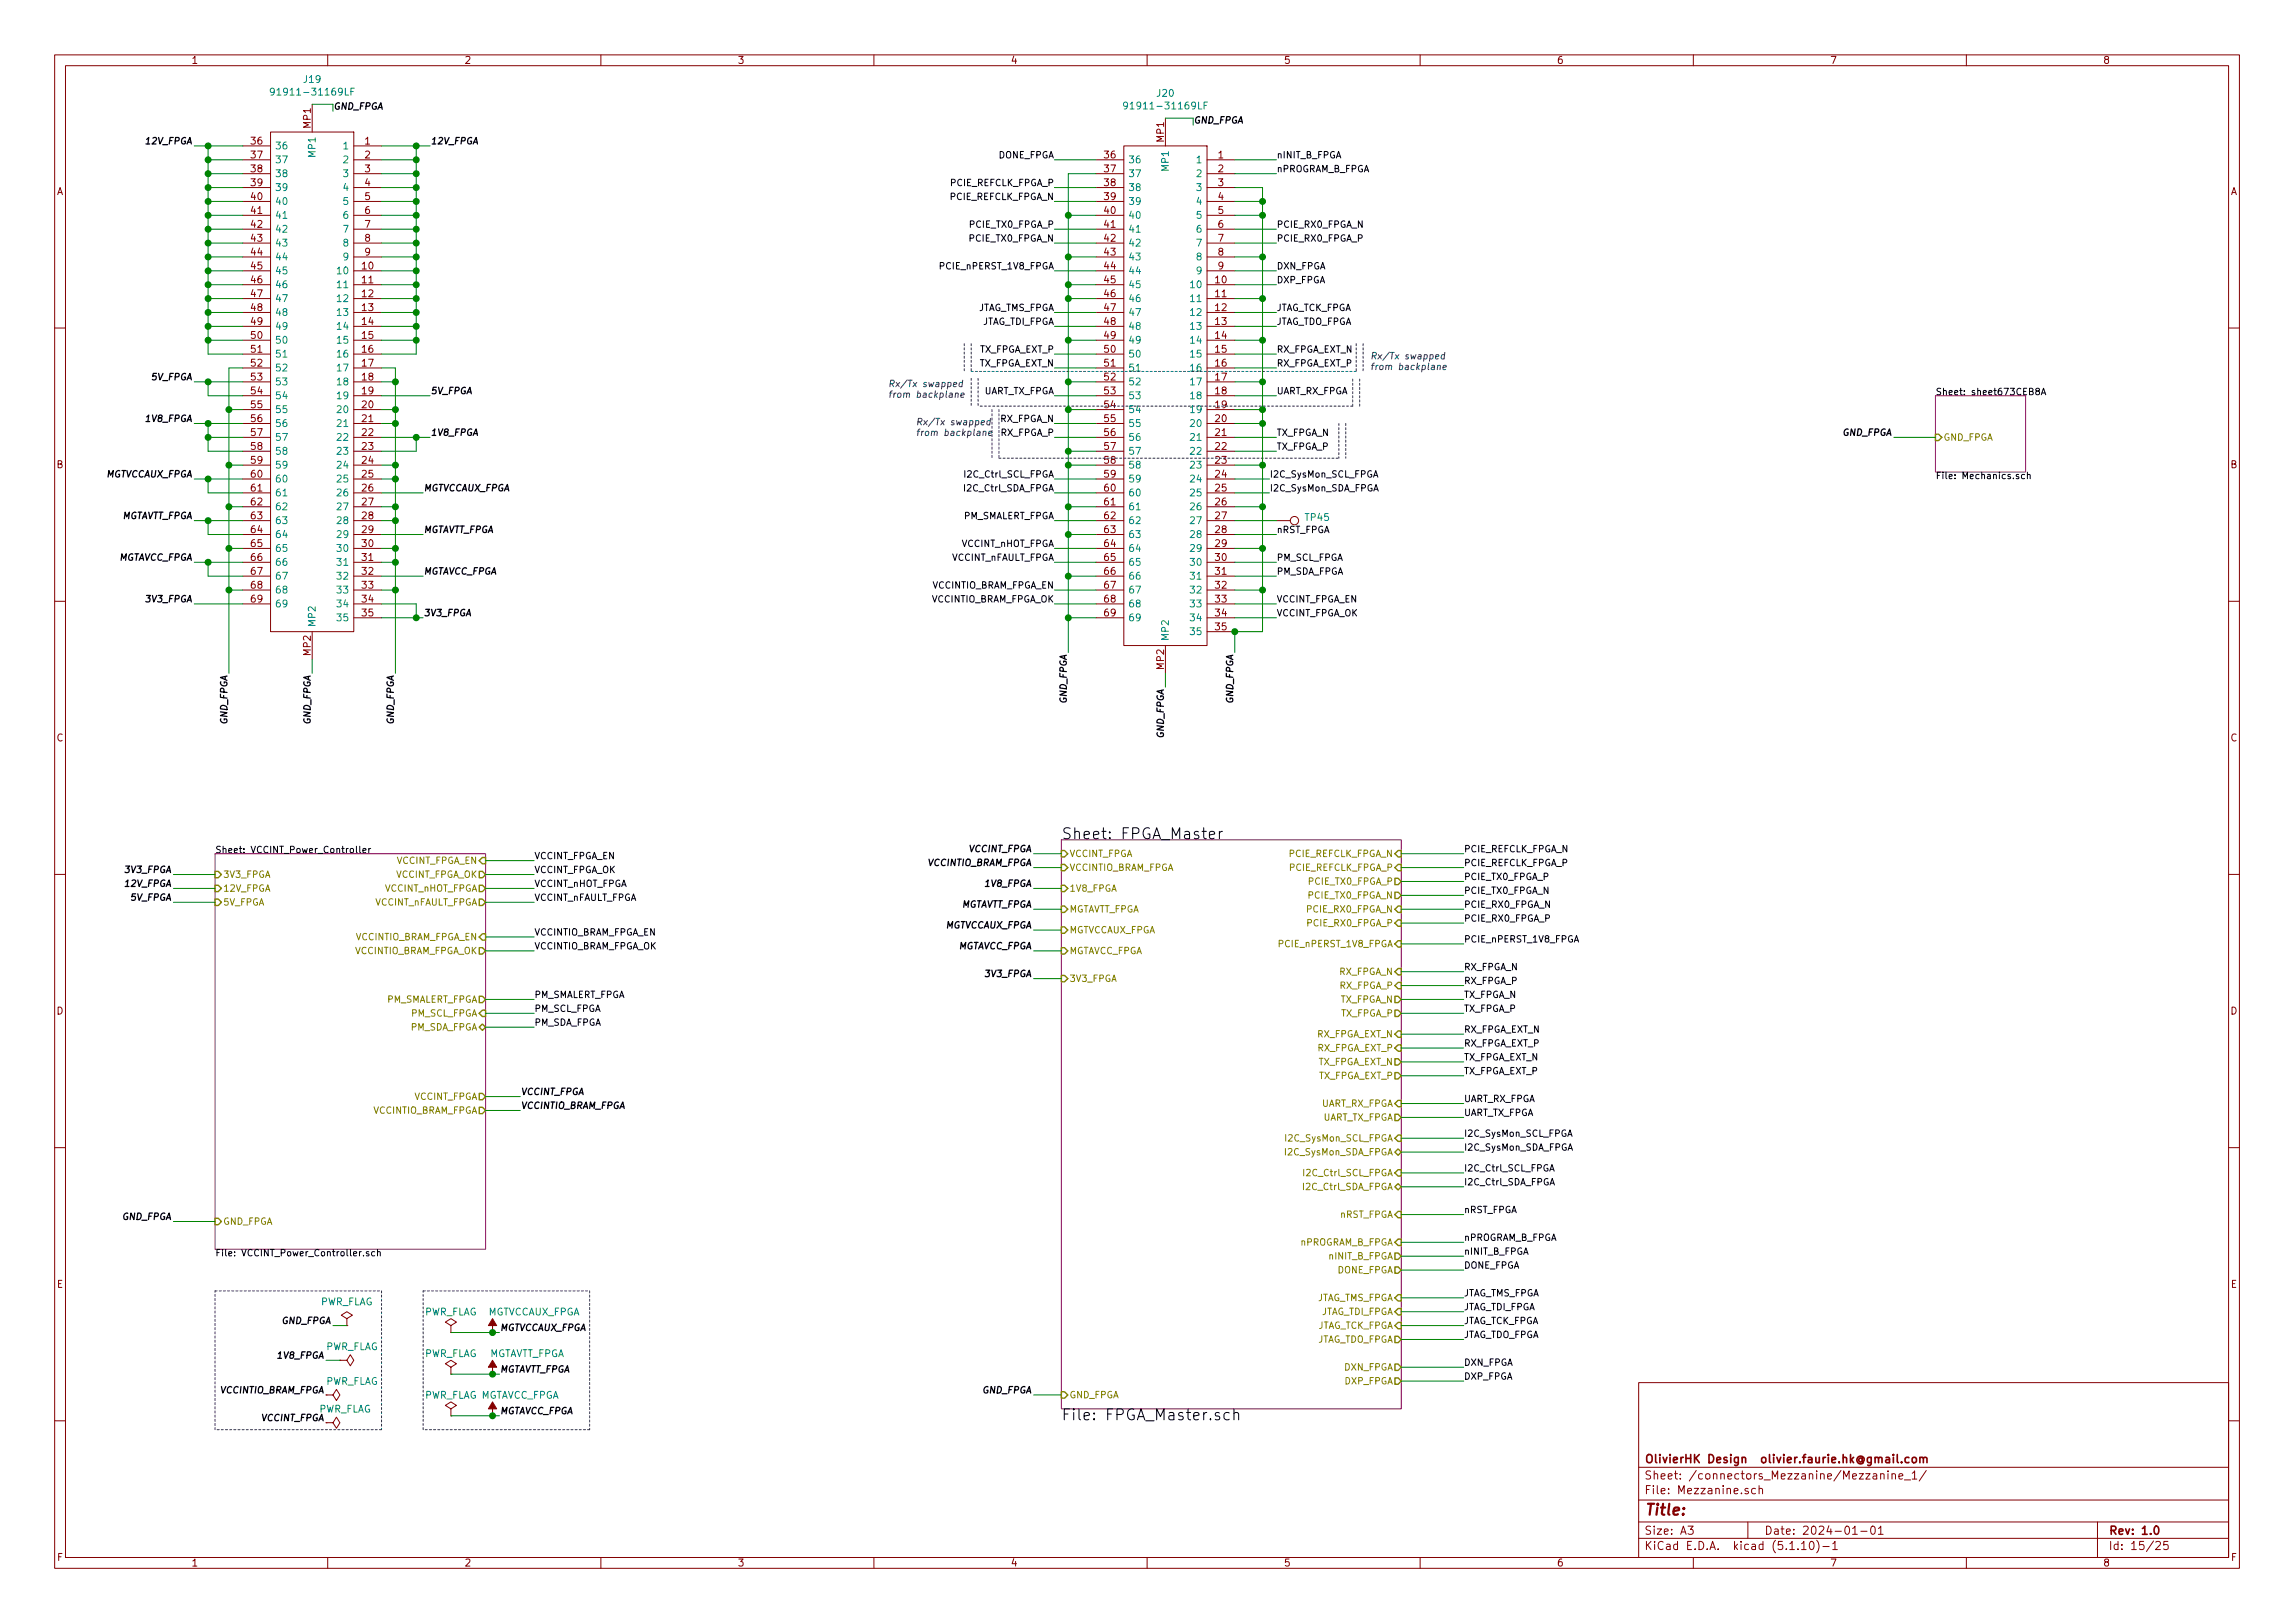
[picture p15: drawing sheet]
<svg xmlns="http://www.w3.org/2000/svg" width="420mm" height="297mm" viewBox="0 0 420 297" stroke-linecap="round" stroke-linejoin="round" font-family="sans-serif">
<defs><g id="words">
<g font-size="2.8">
<text x="194.3" y="153.6">Sheet: FPGA_Master</text>
<text x="194.3" y="260">File: FPGA_Master.sch</text>
</g>
<text font-size="2.8" fill="#840000" x="301" y="277.3">Title:</text>
<g font-size="2.1" fill="#840000">
<text x="301" y="267.8">OlivierHK Design olivier.faurie.hk@gmail.com</text>
<text x="301" y="273.5">File: Mezzanine.sch</text>
<text x="301" y="270.8">Sheet: /connectors_Mezzanine/Mezzanine_1/</text>
<text x="301" y="280.9">Size: A3</text>
<text x="323" y="280.9">Date: 2024-01-01</text>
<text x="386" y="280.9">Rev: 1.0</text>
<text x="301" y="283.7">KiCad E.D.A. kicad (5.1.10)-1</text>
<text x="386" y="283.7">Id: 15/25</text>
</g>
<g font-size="1.8" fill="#840000">
<text x="35" y="11.7">1</text>
<text x="85" y="11.7">2</text>
<text x="135" y="11.7">3</text>
<text x="185" y="11.7">4</text>
<text x="235" y="11.7">5</text>
<text x="285" y="11.7">6</text>
<text x="335" y="11.7">7</text>
<text x="385" y="11.7">8</text>
<text x="56.9" y="23.4" transform="rotate(-90 56.9 23.4)">MP1</text>
<text x="46" y="26.5">36</text>
<text x="46" y="29">37</text>
<text x="66.8" y="26.5">1</text>
<text x="66.8" y="29">2</text>
<text x="202.2" y="29">36</text>
<text x="213.1" y="26" transform="rotate(-90 213.1 26)">MP1</text>
<text x="223" y="29">1</text>
<text x="10.4" y="35.7">A</text>
<text x="46" y="31.5">38</text>
<text x="46" y="34.1">39</text>
<text x="66.8" y="31.5">3</text>
<text x="66.8" y="34.1">4</text>
<text x="202.2" y="31.5">37</text>
<text x="202.2" y="34.1">38</text>
<text x="223" y="31.5">2</text>
<text x="223" y="34.1">3</text>
<text x="408.4" y="35.7">A</text>
<text x="46" y="36.6">40</text>
<text x="46" y="39.2">41</text>
<text x="46" y="41.7">42</text>
<text x="66.8" y="36.6">5</text>
<text x="66.8" y="39.2">6</text>
<text x="66.8" y="41.7">7</text>
<text x="202.2" y="36.6">39</text>
<text x="202.2" y="39.2">40</text>
<text x="202.2" y="41.7">41</text>
<text x="223" y="36.6">4</text>
<text x="223" y="39.2">5</text>
<text x="223" y="41.7">6</text>
<text x="46" y="44.2">43</text>
<text x="46" y="46.8">44</text>
<text x="66.8" y="44.2">8</text>
<text x="66.8" y="46.8">9</text>
<text x="202.2" y="44.2">42</text>
<text x="202.2" y="46.8">43</text>
<text x="223" y="44.2">7</text>
<text x="223" y="46.8">8</text>
<text x="46" y="49.3">45</text>
<text x="46" y="51.9">46</text>
<text x="66.3" y="49.3">10</text>
<text x="66.3" y="51.9">11</text>
<text x="202.2" y="49.3">44</text>
<text x="202.2" y="51.9">45</text>
<text x="222.6" y="51.9">10</text>
<text x="223" y="49.3">9</text>
<text x="46" y="54.4">47</text>
<text x="46" y="56.9">48</text>
<text x="46" y="59.5">49</text>
<text x="66.3" y="54.4">12</text>
<text x="66.3" y="56.9">13</text>
<text x="66.3" y="59.5">14</text>
<text x="202.2" y="54.4">46</text>
<text x="202.2" y="56.9">47</text>
<text x="202.2" y="59.5">48</text>
<text x="222.6" y="54.4">11</text>
<text x="222.6" y="56.9">12</text>
<text x="222.6" y="59.5">13</text>
<text x="46" y="62">50</text>
<text x="46" y="64.6">51</text>
<text x="66.3" y="62">15</text>
<text x="66.3" y="64.6">16</text>
<text x="202.2" y="62">49</text>
<text x="202.2" y="64.6">50</text>
<text x="222.6" y="62">14</text>
<text x="222.6" y="64.6">15</text>
<text x="46" y="67.1">52</text>
<text x="46" y="69.6">53</text>
<text x="66.3" y="67.1">17</text>
<text x="66.3" y="69.6">18</text>
<text x="202.2" y="67.1">51</text>
<text x="202.2" y="69.6">52</text>
<text x="222.6" y="67.1">16</text>
<text x="222.6" y="69.6">17</text>
<text x="46" y="72.2">54</text>
<text x="46" y="74.7">55</text>
<text x="46" y="77.3">56</text>
<text x="66.3" y="72.2">19</text>
<text x="66.3" y="74.7">20</text>
<text x="66.3" y="77.3">21</text>
<text x="202.2" y="72.2">53</text>
<text x="202.2" y="74.7">54</text>
<text x="202.2" y="77.3">55</text>
<text x="222.6" y="72.2">18</text>
<text x="222.6" y="74.7">19</text>
<text x="222.6" y="77.3">20</text>
<text x="46" y="79.8">57</text>
<text x="46" y="82.3">58</text>
<text x="66.3" y="79.8">22</text>
<text x="66.3" y="82.3">23</text>
<text x="202.2" y="79.8">56</text>
<text x="202.2" y="82.3">57</text>
<text x="222.6" y="79.8">21</text>
<text x="222.6" y="82.3">22</text>
<text x="10.4" y="85.7">B</text>
<text x="46" y="84.9">59</text>
<text x="46" y="87.4">60</text>
<text x="46" y="90">61</text>
<text x="66.3" y="84.9">24</text>
<text x="66.3" y="87.4">25</text>
<text x="66.3" y="90">26</text>
<text x="202.2" y="84.9">58</text>
<text x="202.2" y="87.4">59</text>
<text x="202.2" y="90">60</text>
<text x="222.6" y="84.9">23</text>
<text x="222.6" y="87.4">24</text>
<text x="222.6" y="90">25</text>
<text x="408.4" y="85.7">B</text>
<text x="46" y="92.5">62</text>
<text x="46" y="95">63</text>
<text x="66.3" y="92.5">27</text>
<text x="66.3" y="95">28</text>
<text x="202.2" y="92.5">61</text>
<text x="202.2" y="95">62</text>
<text x="222.6" y="92.5">26</text>
<text x="222.6" y="95">27</text>
<text x="46" y="97.6">64</text>
<text x="46" y="100.1">65</text>
<text x="66.3" y="97.6">29</text>
<text x="66.3" y="100.1">30</text>
<text x="202.2" y="97.6">63</text>
<text x="202.2" y="100.1">64</text>
<text x="222.6" y="97.6">28</text>
<text x="222.6" y="100.1">29</text>
<text x="46" y="102.7">66</text>
<text x="46" y="105.2">67</text>
<text x="46" y="107.7">68</text>
<text x="66.3" y="102.7">31</text>
<text x="66.3" y="105.2">32</text>
<text x="66.3" y="107.7">33</text>
<text x="202.2" y="102.7">65</text>
<text x="202.2" y="105.2">66</text>
<text x="202.2" y="107.7">67</text>
<text x="222.6" y="102.7">30</text>
<text x="222.6" y="105.2">31</text>
<text x="222.6" y="107.7">32</text>
<text x="46" y="110.3">69</text>
<text x="66.3" y="110.3">34</text>
<text x="66.3" y="112.8">35</text>
<text x="202.2" y="110.3">68</text>
<text x="202.2" y="112.8">69</text>
<text x="222.6" y="110.3">33</text>
<text x="222.6" y="112.8">34</text>
<text x="56.9" y="120" transform="rotate(-90 56.9 120)">MP2</text>
<text x="222.6" y="115.4">35</text>
<text x="213.1" y="122.5" transform="rotate(-90 213.1 122.5)">MP2</text>
<text x="10.4" y="135.7">C</text>
<text x="408.4" y="135.7">C</text>
<text x="10.4" y="185.7">D</text>
<text x="408.4" y="185.7">D</text>
<text x="10.4" y="235.7">E</text>
<text x="408.4" y="235.7">E</text>
<text x="10.5" y="285.7">F</text>
<text x="35" y="286.7">1</text>
<text x="85" y="286.7">2</text>
<text x="135" y="286.7">3</text>
<text x="185" y="286.7">4</text>
<text x="235" y="286.7">5</text>
<text x="285" y="286.7">6</text>
<text x="335" y="286.7">7</text>
<text x="385" y="286.7">8</text>
<text x="408.5" y="285.7">F</text>
</g>
<g font-size="1.8" fill="#008484">
<text x="50.9" y="17.5">91911-31169LF</text>
<text x="55.7" y="15.2">J19</text>
<text x="211.9" y="17.7">J20</text>
<text x="207.1" y="20">91911-31169LF</text>
<text x="50.3" y="27.3">36</text>
<text x="50.3" y="29.9">37</text>
<text x="57.8" y="28.6" transform="rotate(-90 57.8 28.6)">MP1</text>
<text x="63" y="27.3">1</text>
<text x="63" y="29.9">2</text>
<text x="206.5" y="29.9">36</text>
<text x="219.2" y="29.9">1</text>
<text x="50.3" y="32.4">38</text>
<text x="50.3" y="35">39</text>
<text x="63" y="32.4">3</text>
<text x="63" y="35">4</text>
<text x="206.5" y="32.4">37</text>
<text x="206.5" y="35">38</text>
<text x="214" y="31.1" transform="rotate(-90 214 31.1)">MP1</text>
<text x="219.2" y="32.4">2</text>
<text x="219.2" y="35">3</text>
<text x="50.3" y="37.5">40</text>
<text x="50.3" y="40">41</text>
<text x="63" y="37.5">5</text>
<text x="63" y="40">6</text>
<text x="206.5" y="37.5">39</text>
<text x="206.5" y="40">40</text>
<text x="219.2" y="37.5">4</text>
<text x="219.2" y="40">5</text>
<text x="50.3" y="42.6">42</text>
<text x="50.3" y="45.1">43</text>
<text x="50.3" y="47.7">44</text>
<text x="63" y="42.6">7</text>
<text x="63" y="45.1">8</text>
<text x="63" y="47.7">9</text>
<text x="206.5" y="42.6">41</text>
<text x="206.5" y="45.1">42</text>
<text x="206.5" y="47.7">43</text>
<text x="219.2" y="42.6">6</text>
<text x="219.2" y="45.1">7</text>
<text x="219.2" y="47.7">8</text>
<text x="50.3" y="50.2">45</text>
<text x="50.3" y="52.7">46</text>
<text x="62.1" y="50.2">10</text>
<text x="62.1" y="52.7">11</text>
<text x="206.5" y="50.2">44</text>
<text x="206.5" y="52.7">45</text>
<text x="218.3" y="52.7">10</text>
<text x="219.2" y="50.2">9</text>
<text x="50.3" y="55.3">47</text>
<text x="50.3" y="57.8">48</text>
<text x="62.1" y="55.3">12</text>
<text x="62.1" y="57.8">13</text>
<text x="206.5" y="55.3">46</text>
<text x="206.5" y="57.8">47</text>
<text x="218.3" y="55.3">11</text>
<text x="218.3" y="57.8">12</text>
<text x="50.3" y="60.4">49</text>
<text x="50.3" y="62.9">50</text>
<text x="50.3" y="65.4">51</text>
<text x="62.1" y="60.4">14</text>
<text x="62.1" y="62.9">15</text>
<text x="62.1" y="65.4">16</text>
<text x="206.5" y="60.4">48</text>
<text x="206.5" y="62.9">49</text>
<text x="206.5" y="65.4">50</text>
<text x="218.3" y="60.4">13</text>
<text x="218.3" y="62.9">14</text>
<text x="218.3" y="65.4">15</text>
<text x="50.3" y="68">52</text>
<text x="50.3" y="70.5">53</text>
<text x="62.1" y="68">17</text>
<text x="62.1" y="70.5">18</text>
<text x="206.5" y="68">51</text>
<text x="206.5" y="70.5">52</text>
<text x="218.3" y="68">16</text>
<text x="218.3" y="70.5">17</text>
<text x="50.3" y="73.1">54</text>
<text x="50.3" y="75.6">55</text>
<text x="62.1" y="73.1">19</text>
<text x="62.1" y="75.6">20</text>
<text x="206.5" y="73.1">53</text>
<text x="206.5" y="75.6">54</text>
<text x="218.3" y="73.1">18</text>
<text x="218.3" y="75.6">19</text>
<text x="50.3" y="78.1">56</text>
<text x="50.3" y="80.7">57</text>
<text x="50.3" y="83.2">58</text>
<text x="62.1" y="78.1">21</text>
<text x="62.1" y="80.7">22</text>
<text x="62.1" y="83.2">23</text>
<text x="206.5" y="78.1">55</text>
<text x="206.5" y="80.7">56</text>
<text x="206.5" y="83.2">57</text>
<text x="218.3" y="78.1">20</text>
<text x="218.3" y="80.7">21</text>
<text x="218.3" y="83.2">22</text>
<text x="50.3" y="85.8">59</text>
<text x="50.3" y="88.3">60</text>
<text x="62.1" y="85.8">24</text>
<text x="62.1" y="88.3">25</text>
<text x="206.5" y="85.8">58</text>
<text x="206.5" y="88.3">59</text>
<text x="218.3" y="85.8">23</text>
<text x="218.3" y="88.3">24</text>
<text x="50.3" y="90.8">61</text>
<text x="50.3" y="93.4">62</text>
<text x="50.3" y="95.9">63</text>
<text x="62.1" y="90.8">26</text>
<text x="62.1" y="93.4">27</text>
<text x="62.1" y="95.9">28</text>
<text x="206.5" y="90.8">60</text>
<text x="206.5" y="93.4">61</text>
<text x="206.5" y="95.9">62</text>
<text x="218.3" y="90.8">25</text>
<text x="218.3" y="93.4">26</text>
<text x="218.3" y="95.9">27</text>
<text x="239" y="95.3">TP45</text>
<text x="50.3" y="98.5">64</text>
<text x="50.3" y="101">65</text>
<text x="62.1" y="98.5">29</text>
<text x="62.1" y="101">30</text>
<text x="206.5" y="98.5">63</text>
<text x="206.5" y="101">64</text>
<text x="218.3" y="98.5">28</text>
<text x="218.3" y="101">29</text>
<text x="50.3" y="103.5">66</text>
<text x="50.3" y="106.1">67</text>
<text x="62.1" y="103.5">31</text>
<text x="62.1" y="106.1">32</text>
<text x="206.5" y="103.5">65</text>
<text x="206.5" y="106.1">66</text>
<text x="218.3" y="103.5">30</text>
<text x="218.3" y="106.1">31</text>
<text x="50.3" y="108.6">68</text>
<text x="50.3" y="111.2">69</text>
<text x="62.1" y="108.6">33</text>
<text x="62.1" y="111.2">34</text>
<text x="62.1" y="113.7">35</text>
<text x="206.5" y="108.6">67</text>
<text x="206.5" y="111.2">68</text>
<text x="206.5" y="113.7">69</text>
<text x="218.3" y="108.6">32</text>
<text x="218.3" y="111.2">33</text>
<text x="218.3" y="113.7">34</text>
<text x="57.8" y="114.8" transform="rotate(-90 57.8 114.8)">MP2</text>
<text x="214" y="117.4" transform="rotate(-90 214 117.4)">MP2</text>
<text x="218.3" y="116.2">35</text>
<text x="58.5" y="238.9">PWR_FLAG</text>
<text x="77.6" y="240.8">PWR_FLAG</text>
<text x="89.2" y="240.8">MGTVCCAUX_FPGA</text>
<text x="59.5" y="247.1">PWR_FLAG</text>
<text x="77.6" y="248.4">PWR_FLAG</text>
<text x="89.3" y="248.4">MGTAVTT_FPGA</text>
<text x="59.5" y="253.5">PWR_FLAG</text>
<text x="77.6" y="256">PWR_FLAG MGTAVCC_FPGA</text>
<text x="58.2" y="258.5">PWR_FLAG</text>
</g>
<g font-size="1.7">
<text x="61" y="20.1">GND_FPGA</text>
<text x="218.4" y="22.6">GND_FPGA</text>
<text x="27.1" y="26.4">12V_FPGA</text>
<text x="78.7" y="26.4">12V_FPGA</text>
<text x="182.7" y="29">DONE_FPGA</text>
<text x="233.7" y="29">nINIT_B_FPGA</text>
<text x="173.9" y="34.1">PCIE_REFCLK_FPGA_P</text>
<text x="233.7" y="31.5">nPROGRAM_B_FPGA</text>
<text x="173.8" y="36.6">PCIE_REFCLK_FPGA_N</text>
<text x="177.6" y="41.7">PCIE_TX0_FPGA_P</text>
<text x="233.7" y="41.7">PCIE_RX0_FPGA_N</text>
<text x="177.5" y="44.2">PCIE_TX0_FPGA_N</text>
<text x="233.7" y="44.2">PCIE_RX0_FPGA_P</text>
<text x="172.2" y="49.3">PCIE_nPERST_1V8_FPGA</text>
<text x="233.7" y="49.3">DXN_FPGA</text>
<text x="233.7" y="51.9">DXP_FPGA</text>
<text x="178.6" y="56.9">JTAG_TMS_FPGA</text>
<text x="179.5" y="59.5">JTAG_TDI_FPGA</text>
<text x="233.7" y="56.9">JTAG_TCK_FPGA</text>
<text x="233.7" y="59.5">JTAG_TDO_FPGA</text>
<text x="179.2" y="64.6">TX_FPGA_EXT_P</text>
<text x="233.7" y="64.6">RX_FPGA_EXT_N</text>
<text x="28" y="69.6">5V_FPGA</text>
<text x="179.1" y="67.1">TX_FPGA_EXT_N</text>
<text x="233.7" y="67.1">RX_FPGA_EXT_P</text>
<text x="27.1" y="77.2">1V8_FPGA</text>
<text x="78.7" y="72.1">5V_FPGA</text>
<text x="179.8" y="72.2">UART_TX_FPGA</text>
<text x="183.1" y="77.3">RX_FPGA_N</text>
<text x="233.7" y="72.2">UART_RX_FPGA</text>
<text x="354.3" y="72.3">Sheet: sheet673CEB8A</text>
<text x="78.7" y="79.8">1V8_FPGA</text>
<text x="183.2" y="79.8">RX_FPGA_P</text>
<text x="233.7" y="79.8">TX_FPGA_N</text>
<text x="233.7" y="82.3">TX_FPGA_P</text>
<text x="337.5" y="79.8">GND_FPGA</text>
<text x="19.3" y="87.4">MGTVCCAUX_FPGA</text>
<text x="77.5" y="89.9">MGTVCCAUX_FPGA</text>
<text x="176.7" y="90">I2C_Ctrl_SDA_FPGA</text>
<text x="176.9" y="87.4">I2C_Ctrl_SCL_FPGA</text>
<text x="232.4" y="87.4">I2C_SysMon_SCL_FPGA</text>
<text x="232.4" y="90">I2C_SysMon_SDA_FPGA</text>
<text x="354.3" y="87.7">File: Mechanics.sch</text>
<text x="22" y="95">MGTAVTT_FPGA</text>
<text x="176" y="95">PM_SMALERT_FPGA</text>
<text x="77.5" y="97.5">MGTAVTT_FPGA</text>
<text x="175.9" y="100.1">VCCINT_nHOT_FPGA</text>
<text x="233.7" y="97.6">nRST_FPGA</text>
<text x="21.6" y="102.6">MGTAVCC_FPGA</text>
<text x="77.5" y="105.2">MGTAVCC_FPGA</text>
<text x="170.4" y="107.7">VCCINTIO_BRAM_FPGA_EN</text>
<text x="173.9" y="102.7">VCCINT_nFAULT_FPGA</text>
<text x="233.7" y="105.2">PM_SDA_FPGA</text>
<text x="233.7" y="102.7">PM_SCL_FPGA</text>
<text x="27.1" y="110.2">3V3_FPGA</text>
<text x="77.5" y="112.8">3V3_FPGA</text>
<text x="170.2" y="110.3">VCCINTIO_BRAM_FPGA_OK</text>
<text x="233.7" y="112.8">VCCINT_FPGA_OK</text>
<text x="233.7" y="110.3">VCCINT_FPGA_EN</text>
<text x="195.3" y="128.7" transform="rotate(-90 195.3 128.7)">GND_FPGA</text>
<text x="225.8" y="128.7" transform="rotate(-90 225.8 128.7)">GND_FPGA</text>
<text x="41.6" y="132.5" transform="rotate(-90 41.6 132.5)">GND_FPGA</text>
<text x="56.9" y="132.5" transform="rotate(-90 56.9 132.5)">GND_FPGA</text>
<text x="72.1" y="132.5" transform="rotate(-90 72.1 132.5)">GND_FPGA</text>
<text x="213.1" y="135" transform="rotate(-90 213.1 135)">GND_FPGA</text>
<text x="177.5" y="156">VCCINT_FPGA</text>
<text x="268" y="156">PCIE_REFCLK_FPGA_N</text>
<text x="23.2" y="159.8">3V3_FPGA</text>
<text x="39.4" y="156.1">Sheet: VCCINT_Power_Controller</text>
<text x="97.8" y="157.3">VCCINT_FPGA_EN</text>
<text x="97.8" y="159.8">VCCINT_FPGA_OK</text>
<text x="169.8" y="158.5">VCCINTIO_BRAM_FPGA</text>
<text x="268" y="158.5">PCIE_REFCLK_FPGA_P</text>
<text x="268" y="161.1">PCIE_TX0_FPGA_P</text>
<text x="23.2" y="162.3">12V_FPGA</text>
<text x="24.2" y="164.9">5V_FPGA</text>
<text x="97.8" y="164.9">VCCINT_nFAULT_FPGA</text>
<text x="97.8" y="162.3">VCCINT_nHOT_FPGA</text>
<text x="175.6" y="166.1">MGTAVTT_FPGA</text>
<text x="180.7" y="162.3">1V8_FPGA</text>
<text x="268" y="163.6">PCIE_TX0_FPGA_N</text>
<text x="268" y="166.2">PCIE_RX0_FPGA_N</text>
<text x="97.8" y="171.2">VCCINTIO_BRAM_FPGA_EN</text>
<text x="97.8" y="173.8">VCCINTIO_BRAM_FPGA_OK</text>
<text x="173" y="169.9">MGTVCCAUX_FPGA</text>
<text x="175.3" y="173.7">MGTAVCC_FPGA</text>
<text x="268" y="172.5">PCIE_nPERST_1V8_FPGA</text>
<text x="268" y="168.7">PCIE_RX0_FPGA_P</text>
<text x="180.7" y="178.8">3V3_FPGA</text>
<text x="268" y="177.6">RX_FPGA_N</text>
<text x="97.8" y="182.7">PM_SMALERT_FPGA</text>
<text x="97.8" y="185.2">PM_SCL_FPGA</text>
<text x="268" y="180.1">RX_FPGA_P</text>
<text x="268" y="182.7">TX_FPGA_N</text>
<text x="268" y="185.2">TX_FPGA_P</text>
<text x="97.8" y="187.7">PM_SDA_FPGA</text>
<text x="268" y="189">RX_FPGA_EXT_N</text>
<text x="268" y="191.6">RX_FPGA_EXT_P</text>
<text x="268" y="196.6">TX_FPGA_EXT_P</text>
<text x="268" y="194.1">TX_FPGA_EXT_N</text>
<text x="95.2" y="203">VCCINTIO_BRAM_FPGA</text>
<text x="95.2" y="200.4">VCCINT_FPGA</text>
<text x="268" y="201.7">UART_RX_FPGA</text>
<text x="268" y="208.1">I2C_SysMon_SCL_FPGA</text>
<text x="268" y="204.3">UART_TX_FPGA</text>
<text x="268" y="210.6">I2C_SysMon_SDA_FPGA</text>
<text x="268" y="214.4">I2C_Ctrl_SCL_FPGA</text>
<text x="268" y="217">I2C_Ctrl_SDA_FPGA</text>
<text x="22.5" y="223.3">GND_FPGA</text>
<text x="268" y="222">nRST_FPGA</text>
<text x="268" y="227.1">nPROGRAM_B_FPGA</text>
<text x="39.4" y="229.9">File: VCCINT_Power_Controller.sch</text>
<text x="268" y="229.7">nINIT_B_FPGA</text>
<text x="268" y="232.2">DONE_FPGA</text>
<text x="268" y="237.3">JTAG_TMS_FPGA</text>
<text x="268" y="239.8">JTAG_TDI_FPGA</text>
<text x="51.7" y="242.3">GND_FPGA</text>
<text x="91.4" y="243.6">MGTVCCAUX_FPGA</text>
<text x="268" y="244.9">JTAG_TDO_FPGA</text>
<text x="268" y="242.4">JTAG_TCK_FPGA</text>
<text x="51.2" y="248.7">1V8_FPGA</text>
<text x="91.4" y="251.2">MGTAVTT_FPGA</text>
<text x="268" y="250">DXN_FPGA</text>
<text x="40.3" y="255">VCCINTIO_BRAM_FPGA</text>
<text x="180" y="255">GND_FPGA</text>
<text x="268" y="252.5">DXP_FPGA</text>
<text x="48" y="260.1">VCCINT_FPGA</text>
<text x="91.4" y="258.8">MGTAVCC_FPGA</text>
</g>
<g font-size="1.7" fill="#0000c2">
<text x="250.8" y="65.8">Rx/Tx swapped</text>
<text x="162.6" y="70.9">Rx/Tx swapped</text>
<text x="250.8" y="67.7">from backplane</text>
<text x="162.6" y="72.8">from backplane</text>
<text x="167.6" y="77.8">Rx/Tx swapped</text>
<text x="167.6" y="79.8">from backplane</text>
</g>
<g font-size="1.7" fill="#848400">
<text x="355.8" y="80.6">GND_FPGA</text>
<text x="40.8" y="160.6">3V3_FPGA</text>
<text x="72.3" y="160.6">VCCINT_FPGA_OK</text>
<text x="72.5" y="158.1">VCCINT_FPGA_EN</text>
<text x="195.8" y="156.8">VCCINT_FPGA</text>
<text x="195.8" y="159.4">VCCINTIO_BRAM_FPGA</text>
<text x="235.9" y="156.8">PCIE_REFCLK_FPGA_N</text>
<text x="236" y="159.4">PCIE_REFCLK_FPGA_P</text>
<text x="239.6" y="161.9">PCIE_TX0_FPGA_P</text>
<text x="40.8" y="163.2">12V_FPGA</text>
<text x="40.8" y="165.7">5V_FPGA</text>
<text x="68.3" y="165.7">VCCINT_nFAULT_FPGA</text>
<text x="70.3" y="163.2">VCCINT_nHOT_FPGA</text>
<text x="195.8" y="163.2">1V8_FPGA</text>
<text x="195.8" y="167">MGTAVTT_FPGA</text>
<text x="239.4" y="167">PCIE_RX0_FPGA_N</text>
<text x="239.6" y="164.5">PCIE_TX0_FPGA_N</text>
<text x="64.8" y="172.1">VCCINTIO_BRAM_FPGA_EN</text>
<text x="195.8" y="170.8">MGTVCCAUX_FPGA</text>
<text x="234.3" y="173.3">PCIE_nPERST_1V8_FPGA</text>
<text x="239.5" y="169.5">PCIE_RX0_FPGA_P</text>
<text x="64.6" y="174.6">VCCINTIO_BRAM_FPGA_OK</text>
<text x="195.8" y="174.6">MGTAVCC_FPGA</text>
<text x="195.8" y="179.7">3V3_FPGA</text>
<text x="245.1" y="178.4">RX_FPGA_N</text>
<text x="70.5" y="183.5">PM_SMALERT_FPGA</text>
<text x="245.2" y="181">RX_FPGA_P</text>
<text x="245.3" y="183.5">TX_FPGA_N</text>
<text x="75" y="188.6">PM_SDA_FPGA</text>
<text x="75.2" y="186">PM_SCL_FPGA</text>
<text x="240.9" y="189.9">RX_FPGA_EXT_N</text>
<text x="245.4" y="186">TX_FPGA_P</text>
<text x="241" y="192.4">RX_FPGA_EXT_P</text>
<text x="241.1" y="194.9">TX_FPGA_EXT_N</text>
<text x="241.2" y="197.5">TX_FPGA_EXT_P</text>
<text x="68" y="203.8">VCCINTIO_BRAM_FPGA</text>
<text x="75.7" y="201.3">VCCINT_FPGA</text>
<text x="241.7" y="202.6">UART_RX_FPGA</text>
<text x="235.4" y="208.9">I2C_SysMon_SCL_FPGA</text>
<text x="241.9" y="205.1">UART_TX_FPGA</text>
<text x="235.2" y="211.4">I2C_SysMon_SDA_FPGA</text>
<text x="238.9" y="215.3">I2C_Ctrl_SCL_FPGA</text>
<text x="238.7" y="217.8">I2C_Ctrl_SDA_FPGA</text>
<text x="40.8" y="224.1">GND_FPGA</text>
<text x="237.7" y="228">nPROGRAM_B_FPGA</text>
<text x="245.2" y="222.9">nRST_FPGA</text>
<text x="243.3" y="230.5">nINIT_B_FPGA</text>
<text x="244.8" y="233">DONE_FPGA</text>
<text x="240.7" y="238.1">JTAG_TMS_FPGA</text>
<text x="240.7" y="245.7">JTAG_TDO_FPGA</text>
<text x="240.8" y="243.2">JTAG_TCK_FPGA</text>
<text x="241.5" y="240.7">JTAG_TDI_FPGA</text>
<text x="246" y="250.8">DXN_FPGA</text>
<text x="195.8" y="255.9">GND_FPGA</text>
<text x="246.1" y="253.4">DXP_FPGA</text>
</g>
</g></defs>
<g fill="none" stroke="#840000" stroke-width=".18">
<path d="M10 10h400v277h-400zM12 12h396v273.1h-396zM57.1 19.1v5.1M60 10v2M110 10v2M160 10v2M210 10v2M260 10v2M310 10v2M360 10v2M44.4 29.2h5.1M44.4 31.8h5.1"/>
<path d="M44.4 34.3h5.1M44.4 36.9h5.1M44.4 39.4h5.1M44.4 26.7h5.1M49.5 24.2h15.3v91.4h-15.3zM64.8 29.2h5M64.8 31.8h5M64.8 34.3h5M64.8 36.9h5M64.8 39.4h5M64.8 26.7h5M200.7 29.2h5"/>
<path d="M200.7 31.8h5M200.7 34.3h5M200.7 36.9h5M200.7 39.4h5M205.7 26.7h15.3v91.4h-15.3zM213.4 21.6v5.1M221 29.2h5.1M221 31.8h5.1M221 34.3h5.1M221 36.9h5.1M221 39.4h5.1M44.4 41.9h5.1"/>
<path d="M44.4 44.5h5.1M44.4 47h5.1M44.4 49.6h5.1M44.4 52.1h5.1M44.4 54.6h5.1M44.4 57.2h5.1M44.4 59.7h5.1M64.8 41.9h5M64.8 44.5h5M64.8 47h5M64.8 49.6h5M64.8 52.1h5"/>
<path d="M64.8 54.6h5M64.8 57.2h5M64.8 59.7h5M200.7 41.9h5M200.7 44.5h5M200.7 47h5M200.7 49.6h5M200.7 52.1h5M200.7 54.6h5M200.7 57.2h5M200.7 59.7h5M221 41.9h5.1"/>
<path d="M221 44.5h5.1M221 47h5.1M221 49.6h5.1M221 52.1h5.1M221 54.6h5.1M221 57.2h5.1M221 59.7h5.1M10 60h2M44.4 62.3h5.1M44.4 64.8h5.1M44.4 67.3h5.1M44.4 69.9h5.1"/>
<path d="M44.4 72.4h5.1M44.4 75h5.1M44.4 77.5h5.1M64.8 62.3h5M64.8 64.8h5M64.8 67.3h5M64.8 69.9h5M64.8 72.4h5M64.8 75h5M64.8 77.5h5M200.7 62.3h5M200.7 64.8h5"/>
<path d="M200.7 67.3h5M200.7 69.9h5M200.7 72.4h5M200.7 75h5M200.7 77.5h5M221 62.3h5.1M221 64.8h5.1M221 67.3h5.1M221 69.9h5.1M221 72.4h5.1M221 75h5.1M221 77.5h5.1"/>
<path d="M408 60h2M44.4 80h5.1M44.4 82.6h5.1M44.4 85.1h5.1M44.4 87.7h5.1M44.4 90.2h5.1M44.4 92.7h5.1M44.4 95.3h5.1M44.4 97.8h5.1M64.8 80h5M64.8 82.6h5M64.8 85.1h5"/>
<path d="M64.8 87.7h5M64.8 90.2h5M64.8 92.7h5M64.8 95.3h5M64.8 97.8h5M200.7 80h5M200.7 82.6h5M200.7 85.1h5M200.7 87.7h5M200.7 90.2h5M200.7 92.7h5M200.7 95.3h5"/>
<path d="M200.7 97.8h5M221 80h5.1M221 82.6h5.1M221 85.1h5.1M221 87.7h5.1M221 90.2h5.1M221 92.7h5.1M221 95.3h5.1M221 97.8h5.1M233.7 95.3h2.5M10 110h2M44.4 100.4h5.1"/>
<path d="M44.4 102.9h5.1M44.4 105.4h5.1M44.4 108h5.1M44.4 110.5h5.1M57.1 115.6v5.1M64.8 100.4h5M64.8 102.9h5M64.8 105.4h5M64.8 108h5M64.8 110.5h5M64.8 113.1h5M200.7 100.4h5"/>
<path d="M200.7 102.9h5M200.7 105.4h5M200.7 108h5M200.7 110.5h5M200.7 113.1h5M213.4 118.1v5.1M221 100.4h5.1M221 102.9h5.1M221 105.4h5.1M221 108h5.1M221 110.5h5.1M221 113.1h5.1"/>
<path d="M221 115.6h5.1M408 110h2M10 160h2M408 160h2M10 210h2M408 210h2M59.7 255.3h1.3l.6-1 .6 1-.6 1-.6-1M62.2 249h1.3l.6-1.1 .7 1.1-.7 1-.6-1M62.2 249h.1M63.5 241.3l1-.6-1-.6-1 .6 1 .6v1.3M63.5 242.6h.1M82.5 242.6l1.1-.6-1.1-.7-1 .7 1 .6v1.3"/>
<path d="M82.5 243.9h.1M82.5 250.2l1.1-.6-1.1-.6-1 .6 1 .6v1.3M82.5 251.5h.1M82.5 257.8l1.1-.6-1.1-.6-1 .6 1 .6v1.3M82.5 259.1h.1M300 253h108v32.1h-108zM10 260h2M59.7 260.4h1.3l.6-1 .6 1-.6 1-.6-1M300 278.5h108M300 274.5h108M300 268.5h108M309 279.3h1l-.5 .6 .4 .1v.7l-.2 .1-.7-.1"/>
<path d="M320 278.5v3M320 272.5a.37 .37 0 0 0-.5 .1v.2l.5 .2 .1 .1-.2 .3-.4-.1M321.4 272.5l-.4-.1-.3 .3 .1 .6 .2 .1 .4-.1M322 272.5h.1a.37 .37 0 0 1 .6 .1v.8M322 271.9v1.5M339.2 279.7l.4-.4v1.5M342.6 279.5l.4-.2a.94 .94 0 0 1 0 1.5 .82 .82 0 0 1-.4-1.3zM343.9 279.7l.4-.4v1.5M344.3 269.8l.2-.1 .4 .1v.9M344.3 269.7v1M345.6 269.2v.2M345.6 269.7v1"/>
<path d="M346.4 269.8a.37 .37 0 0 1 .6 .1v.8M346.4 269.7v1M347.6 270.2l.8-.1-.1-.3-.4-.1-.3 .2 .1 .7h.6M348.6 270.9h1.2M350.1 269.6l.4-.4v1.5M350.1 270.7h.8M352.7 269.1l-1.3 2M384 278.5v6.6M408 260h2M60 285.1v1.9M110 285.1v1.9M160 285.1v1.9"/>
<path d="M210 285.1v1.9M260 285.1v1.9M300 281.5h108M310 285.1v1.9M329.8 282.5l.5-.4v1.5M329.8 283.6h.9M331.4 282.2l.2-.1a.8 .8 0 0 1 .5 .8 .8 .8 0 0 1-.5 .7 1 1 0 0 1-.2-1.4zM332.6 281.9a1.71 1.71 0 0 1 0 2.3M333.7 283h1.2M335.5 282.5l.4-.4v1.5M335.5 283.6h.9M339.2 280.8h.8"/>
<path d="M340.7 280.2h1.1M343.9 280.8h.9M360 285.1v1.9M394.7 282.3l.5-.2 .3 .4-.9 1.1h.9M396.9 282.1h-.7l-.1 .7 .2-.1h.5l.2 .3-.1 .5-.2 .1-.6-.1"/>
<circle cx="237" cy="95.3" r=".76"/>
</g>
<path d="M348.1 267.6v.1M349.5 266.8l-.5-.1-.2 .3v.6l.2 .1 .5-.1M350.1 266.8l.2-.1 .5 .1v.8l-.3 .1-.4-.1zM351.5 266.8l.2-.1 .3 .1 .1 .9M351.5 266.7v1M352.1 266.9a.36 .36 0 0 1 .4-.2 .36 .36 0 0 1 .3 .2v.8M394.5 279.5l.2-.2a.81 .81 0 0 1 .6 .6 .81 .81 0 0 1-.3 .8l-.1 .1a.79 .79 0 0 1-.4-1.3z" fill="none" stroke="#840000" stroke-width=".3"/>
<path d="M354.3 72.4h16.5v14h-16.5zM39.4 156.2h49.5v72.4h-49.5zM194.3 153.7h62.2v104.1h-62.2z" fill="none" stroke="#840084" stroke-width=".18"/>
<g fill="none" stroke="#000" stroke-width=".18">
<path d="M372.9 71.6l-.2-.1v-.3l.2-.1h.4v.4l-.4 .1-.2 .2v.3l.2 .1h.4l.1-.2-.1-.3-.1-.1M373.7 72.2l.4-1.1 .4 1.1M373.8 71.9h.6M251.5 87.3l.4-1.2 .3 1.2M251.5 89.9l.4-1.2 .4 1.2M251.6 87h.5M369.6 86.9l-.3-.1-.2 .2 .1 .2 .4 .1v.3h-.5M370.7 86.9l-.4-.1-.2 .3v.4l.6 .1M371.2 86.9h.4l.1 .7M371.2 86.4v1.2M65.3 154.9v1l.1 .2M65.9 154.9v1l.1 .2"/>
<path d="M66.4 155.7l.6-.1v-.3h-.4l-.2 .2 .1 .5h.5M67.5 155.3v.8M67.9 155.3l-.4 .2M221.4 152.8l1-.2-.1-.3-.6-.1-.3 .2 .1 1 .2 .1 .6-.1M223.2 152.2v1.3M223.8 152.2l-.4 .1-.2 .2M283.7 214.3l.4-1.2 .4 1.2M283.8 216.9l.4-1.2 .4 1.2M283.8 214h.6M283.9 216.5h.6M287 208l.4-1.2 .4 1.2M287.1 210.5l.4-1.2 .4 1.2"/>
<path d="M287.1 207.7h.6M66.5 229.8v.1M67.5 229.1h-.3l-.1 .1v.2l.4 .1v.3h-.4M68.6 229.1h-.4l-.2 .2 .1 .5h.5M69.1 229.2l.5-.1v.8M69.1 228.7v1.2M225 258.6l-.5-.1-.4 .4v.6l.2 .3 .2 .1 .5-.1M225.9 258.7a.52 .52 0 0 1 .8-.1l.1 1.3M225.9 257.8v2.1"/>
</g>
<g fill="none" stroke="#848400" stroke-width=".25">
<path d="M354.3 79.5h.6l.6 .5-.6 .6h-.6zM39.4 159.5h.6l.5 .6-.5 .5h-.6zM87.7 159.5h.6l.6 .6-.6 .5h-.6zM88.3 156.9h.6v1.2h-.6l-.6-.6zM194.3 155.7h.6l.6 .5-.6 .6h-.6zM194.3 158.2h.6l.6 .6-.6 .6h-.6zM256 155.7h.5v1.1h-.5l-.6-.6zM256 158.2h.5v1.2h-.5l-.6-.6zM39.4 162h.6l.5 .6-.5 .6h-.6zM39.4 164.6h.6l.5 .5-.5 .6h-.6zM87.7 164.6h.6l.6 .5-.6 .6h-.6zM87.7 162h.6l.6 .6-.6 .6h-.6z"/>
<path d="M87.7 173.4h.6l.6 .6-.6 .6h-.6zM88.3 170.9h.6v1.2h-.6l-.6-.6zM194.3 162h.6l.6 .6-.6 .6h-.6zM194.3 165.8h.6l.6 .6-.6 .6h-.6zM194.3 173.4h.6l.6 .6-.6 .6h-.6zM194.3 169.6h.6l.6 .6-.6 .6h-.6zM194.3 178.5h.6l.6 .6-.6 .6h-.6zM255.4 163.3h.6l.5 .6-.5 .6h-.6zM255.4 160.7h.6l.5 .6-.5 .6h-.6zM256 165.8h.5v1.2h-.5l-.6-.6zM256 168.4h.5v1.1h-.5l-.6-.6zM256 177.3h.5v1.1h-.5l-.6-.6z"/>
<path d="M256 179.8h.5v1.2h-.5l-.6-.6zM256 172.2h.5v1.1h-.5l-.6-.5zM87.7 188l.6-.6 .6 .6-.6 .6zM87.7 182.3h.6l.6 .6-.6 .6h-.6zM88.3 184.9h.6v1.1h-.6l-.6-.5zM255.4 182.3h.6l.5 .6-.5 .6h-.6zM255.4 184.9h.6l.5 .6-.5 .5h-.6zM255.4 193.8h.6l.5 .5-.5 .6h-.6zM255.4 196.3h.6l.5 .6-.5 .6h-.6zM256 188.7h.5v1.2h-.5l-.6-.6zM256 191.2h.5v1.2h-.5l-.6-.6zM87.7 200.1h.6l.6 .6-.6 .6h-.6z"/>
<path d="M87.7 202.7h.6l.6 .5-.6 .6h-.6zM255.4 210.9l.6-.6 .5 .6-.5 .5zM255.4 203.9h.6l.5 .6-.5 .6h-.6zM255.4 217.2l.6-.6 .5 .6-.5 .6zM256 207.7h.5v1.2h-.5l-.6-.6zM256 201.4h.5v1.2h-.5l-.6-.6zM256 214.1h.5v1.2h-.5l-.6-.6zM39.4 223h.6l.5 .6-.5 .5h-.6zM255.4 229.3h.6l.5 .6-.5 .6h-.6zM255.4 231.9h.6l.5 .5-.5 .6h-.6zM256 226.8h.5v1.2h-.5l-.6-.6zM256 236.9h.5v1.2h-.5l-.6-.6z"/>
<path d="M256 239.5h.5v1.2h-.5l-.6-.6zM256 221.7h.5v1.2h-.5l-.6-.6zM194.3 254.7h.6l.6 .6-.6 .6h-.6zM255.4 244.6h.6l.5 .5-.5 .6h-.6zM255.4 249.6h.6l.5 .6-.5 .6h-.6zM255.4 252.2h.6l.5 .6-.5 .6h-.6zM256 242h.5v1.2h-.5l-.6-.6z"/>
</g>
<path d="M50.2 16.7l-.2 .2h-.4l-.1-.2v-.3l.2-.3h.3l.2 .3a.88 .88 0 0 1-.2 1h-.4M64.2 16.7h.5M64.8 16.1h-.6v1.3M206.4 19.2l-.2 .3-.4-.1-.1-.2 .1-.4 .4-.1 .1 .1a.87 .87 0 0 1-.2 1.2h-.3M220.4 19.3h.5M221.1 18.7h-.7v1.3" fill="none" stroke="#008484" stroke-width=".18"/>
<g fill="#840000" stroke="#840000" stroke-width=".18">
<path d="M90.2 256.6l.7 1.2h-.7v1.3v-1.3h-.8z"/>
<path d="M90.2 249l.7 1.2h-.7v1.3v-1.3h-.8z"/>
<path d="M90.2 241.3l.7 1.3h-.7v1.3v-1.3h-.8z"/>
</g>
<g fill="none" stroke="#0000c2" stroke-width=".18" stroke-dasharray=".4 .4">
<path d="M176.5 62.9v5.1M177.8 69.3v5M177.8 62.9v5.1M177.8 68h70.5M179.1 69.3v5M181.6 75v8.9M182.9 75v8.9M245.1 77.5v6.4M246.4 77.5v6.4M247.6 74.3v-5M247.6 74.3h-68.5M248.3 62.9v5.1"/>
<path d="M248.9 74.3v-5M249.6 62.9v5.1M182.9 83.9h62.2M39.4 236.3h30.4M69.8 236.3v25.4M77.5 236.3h30.4M107.9 236.3v25.4M39.4 261.7v-25.4M69.8 261.7h-30.4M77.5 261.7v-25.4M107.9 261.7h-30.4"/>
</g>
<g fill="none" stroke="#008400" stroke-width=".18">
<path d="M57.1 19.1h3.9M35.6 26.7h8.8M38.1 26.7v38.1h6.3M38.1 36.9h6.3M38.1 34.3h6.3M38.1 39.4h6.3M38.1 31.8h6.3M38.1 29.2h6.3M69.8 36.9h6.4M69.8 34.3h6.4M69.8 26.7h8.9M69.8 39.4h6.4"/>
<path d="M69.8 31.8h6.4M69.8 29.2h6.4M76.2 26.7v38.1h-6.4M193 36.9h7.7M193 34.3h7.7M193 29.2h7.7M195.6 39.4h5.1M200.7 31.8h-5.1v87.6M213.4 21.6h5M226.1 36.9h5M226.1 34.3h5v81.3h-5v3.8M226.1 39.4h5"/>
<path d="M226.1 31.8h7.6M226.1 29.2h7.6M38.1 41.9h6.3M38.1 49.6h6.3M38.1 52.1h6.3M38.1 47h6.3M38.1 44.5h6.3M38.1 54.6h6.3M38.1 57.2h6.3M38.1 59.7h6.3M69.8 41.9h6.4M69.8 49.6h6.4"/>
<path d="M69.8 52.1h6.4M69.8 47h6.4M69.8 44.5h6.4M69.8 54.6h6.4M69.8 57.2h6.4M69.8 59.7h6.4M193 41.9h7.7M193 49.6h7.7M193 44.5h7.7M193 57.2h7.7M193 59.7h7.7M195.6 52.1h5.1"/>
<path d="M195.6 47h5.1M195.6 54.6h5.1M226.1 41.9h7.6M226.1 49.6h7.6M226.1 52.1h7.6M226.1 47h5M226.1 44.5h7.6M226.1 54.6h5M226.1 57.2h7.6M226.1 59.7h7.6M35.6 69.9h8.8M35.6 77.5h8.8"/>
<path d="M38.1 69.9v2.5h6.3M38.1 77.5v5.1h6.3M38.1 62.3h6.3M41.9 75h2.5M44.4 67.3h-2.5v55.9M69.8 69.9h2.6M69.8 72.4h8.9M69.8 77.5h2.6M69.8 67.3h2.6v55.9M69.8 75h2.6M69.8 62.3h6.4M193 64.8h7.7"/>
<path d="M193 72.4h7.7M193 77.5h7.7M193 67.3h7.7M195.6 69.9h5.1M195.6 75h5.1M195.6 62.3h5.1M226.1 64.8h7.6M226.1 69.9h5M226.1 72.4h7.6M226.1 77.5h5M226.1 75h5M226.1 62.3h5"/>
<path d="M226.1 67.3h7.6M35.6 87.7h8.8M35.6 95.3h8.8M38.1 87.7v2.5h6.3M38.1 95.3v2.5h6.3M38.1 80h6.3M41.9 92.7h2.5M41.9 85.1h2.5M69.8 90.2h7.7M69.8 87.7h2.6M69.8 95.3h2.6M69.8 97.8h7.7"/>
<path d="M69.8 92.7h2.6M69.8 80h8.9M69.8 85.1h2.6M76.2 80v2.6h-6.4M193 90.2h7.7M193 87.7h7.7M193 95.3h7.7M193 80h7.7M195.6 97.8h5.1M195.6 92.7h5.1M195.6 85.1h5.1M195.6 82.6h5.1"/>
<path d="M226.1 90.2h6.3M226.1 87.7h6.3M226.1 95.3h7.6M226.1 97.8h7.6M226.1 92.7h5M226.1 80h7.6M226.1 85.1h5M226.1 82.6h7.6M346.7 80h7.6M35.6 102.9h8.8M35.6 110.5h8.8M38.1 102.9v2.5h6.3"/>
<path d="M41.9 108h2.5M41.9 100.4h2.5M69.8 102.9h2.6M69.8 105.4h7.7M69.8 110.5h6.4v2.6M69.8 108h2.6M69.8 100.4h2.6M69.8 113.1h7.7M193 102.9h7.7M193 110.5h7.7M193 108h7.7M193 100.4h7.7"/>
<path d="M195.6 105.4h5.1M195.6 113.1h5.1M226.1 102.9h7.6M226.1 105.4h7.6M226.1 110.5h7.6M226.1 108h5M226.1 100.4h5M226.1 113.1h7.6M57.1 120.7v2.5M213.4 123.2v2.6M88.9 157.5h8.9M189.2 158.8h5.1"/>
<path d="M189.2 156.2h5.1M256.5 158.8h11.5M256.5 156.2h11.5M31.7 160.1h7.7M31.7 165.1h7.7M31.7 162.6h7.7M88.9 160.1h8.9M88.9 165.1h8.9M88.9 174h8.9M88.9 162.6h8.9M88.9 171.5h8.9M189.2 166.4h5.1"/>
<path d="M189.2 179.1h5.1M189.2 174h5.1M189.2 170.2h5.1M189.2 162.6h5.1M256.5 177.8h11.5M256.5 172.8h11.5M256.5 168.9h11.5M256.5 166.4h11.5M256.5 163.9h11.5M256.5 161.3h11.5M88.9 182.9h8.9M88.9 185.5h8.9"/>
<path d="M88.9 188h8.9M256.5 180.4h11.5M256.5 182.9h11.5M256.5 194.3h11.5M256.5 185.5h11.5M256.5 189.3h11.5M256.5 191.8h11.5M256.5 196.9h11.5M88.9 203.2h6.3M88.9 200.7h6.3M256.5 202h11.5M256.5 204.5h11.5"/>
<path d="M256.5 208.3h11.5M256.5 210.9h11.5M256.5 214.7h11.5M256.5 217.2h11.5M31.7 223.6h7.7M256.5 222.3h11.5M256.5 227.4h11.5M256.5 229.9h11.5M256.5 232.4h11.5M256.5 237.5h11.5M59.7 249h2.5M61 242.6h2.5"/>
<path d="M82.5 243.9h8.9M82.5 259.1h8.9M82.5 251.5h8.9M189.2 255.3h5.1M256.5 240.1h11.5M256.5 242.6h11.5M256.5 252.8h11.5M256.5 250.2h11.5M256.5 245.1h11.5"/>
</g>
<path d="M26.7 26.4h.7M26.7 77.2h.7M22.9 162.2h.7M180.4 162.2h.7M50.9 248.6h.6" fill="none" stroke="#000" stroke-width=".23"/>
<g fill="none" stroke="#0000c2" stroke-width=".18">
<path d="M174.6 70.4l.5-.1v-.3h-.4l-.2 .6 .2 .2 .3-.1M174.9 72h.5v.7M175 71.9l-.1 .8M175.9 72.4l.6-.2v-.2l-.4-.1-.2 .2v.6h.5M176.2 70l-.5 .1-.1 .4 .2 .3 .3-.1M176.3 69.6l-.2 1.2M179.7 77.4l.5-.1v-.3h-.5l-.1 .6 .2 .2 .3-.1M180 79h.5l-.1 .7M180 78.9l-.1 .8M181 79.3l.6-.1v-.2l-.4-.1-.2 .2v.6h.5M181.3 77l-.6 .1-.1 .4 .2 .3 .4-.1M181.3 76.6l-.1 1.2"/>
<path d="M262.8 65.3l.6-.1v-.2h-.5l-.1 .5 .1 .2 .4-.1M263.2 67l.5-.1-.1 .8M263.2 66.9l-.1 .8M264.2 67.3l.6-.2-.1-.2h-.3l-.2 .1v.6h.5M264.5 65h-.6l-.1 .5 .2 .2 .4-.1M264.5 64.5l-.1 1.2"/>
</g>
<g fill="#008400" stroke="#008400" stroke-width=".25">
<circle cx="38.1" cy="59.7" r=".51"/>
<circle cx="38.1" cy="62.3" r=".51"/>
<circle cx="38.1" cy="52.1" r=".51"/>
<circle cx="76.2" cy="52.1" r=".51"/>
<circle cx="76.2" cy="54.6" r=".51"/>
<circle cx="38.1" cy="87.7" r=".51"/>
<circle cx="76.2" cy="49.6" r=".51"/>
<circle cx="38.1" cy="29.2" r=".51"/>
<circle cx="38.1" cy="57.2" r=".51"/>
<circle cx="38.1" cy="54.6" r=".51"/>
<circle cx="38.1" cy="26.7" r=".51"/>
<circle cx="76.2" cy="57.2" r=".51"/>
<circle cx="76.2" cy="47" r=".51"/>
<circle cx="76.2" cy="44.5" r=".51"/>
<circle cx="38.1" cy="39.4" r=".51"/>
<circle cx="38.1" cy="69.9" r=".51"/>
<circle cx="38.1" cy="41.9" r=".51"/>
<circle cx="76.2" cy="62.3" r=".51"/>
<circle cx="38.1" cy="44.5" r=".51"/>
<circle cx="38.1" cy="47" r=".51"/>
<circle cx="76.2" cy="59.7" r=".51"/>
<circle cx="38.1" cy="80" r=".51"/>
<circle cx="38.1" cy="49.6" r=".51"/>
<circle cx="38.1" cy="31.8" r=".51"/>
<circle cx="38.1" cy="36.9" r=".51"/>
<circle cx="90.2" cy="251.5" r=".51"/>
<circle cx="76.2" cy="26.7" r=".51"/>
<circle cx="90.2" cy="259.1" r=".51"/>
<circle cx="38.1" cy="34.3" r=".51"/>
<circle cx="38.1" cy="77.5" r=".51"/>
<circle cx="90.2" cy="243.9" r=".51"/>
<circle cx="76.2" cy="29.2" r=".51"/>
<circle cx="195.6" cy="62.3" r=".51"/>
<circle cx="76.2" cy="39.4" r=".51"/>
<circle cx="72.4" cy="77.5" r=".51"/>
<circle cx="195.6" cy="54.6" r=".51"/>
<circle cx="72.4" cy="75" r=".51"/>
<circle cx="72.4" cy="69.9" r=".51"/>
<circle cx="195.6" cy="52.1" r=".51"/>
<circle cx="195.6" cy="47" r=".51"/>
<circle cx="195.6" cy="39.4" r=".51"/>
<circle cx="76.2" cy="36.9" r=".51"/>
<circle cx="76.2" cy="34.3" r=".51"/>
<circle cx="76.2" cy="31.8" r=".51"/>
<circle cx="72.4" cy="85.1" r=".51"/>
<circle cx="231.1" cy="108" r=".51"/>
<circle cx="231.1" cy="100.4" r=".51"/>
<circle cx="231.1" cy="36.9" r=".51"/>
<circle cx="231.1" cy="92.7" r=".51"/>
<circle cx="231.1" cy="85.1" r=".51"/>
<circle cx="231.1" cy="39.4" r=".51"/>
<circle cx="231.1" cy="77.5" r=".51"/>
<circle cx="231.1" cy="47" r=".51"/>
<circle cx="231.1" cy="54.6" r=".51"/>
<circle cx="231.1" cy="62.3" r=".51"/>
<circle cx="231.1" cy="69.9" r=".51"/>
<circle cx="231.1" cy="75" r=".51"/>
<circle cx="195.6" cy="92.7" r=".51"/>
<circle cx="38.1" cy="102.9" r=".51"/>
<circle cx="41.9" cy="108" r=".51"/>
<circle cx="41.9" cy="100.4" r=".51"/>
<circle cx="41.9" cy="92.7" r=".51"/>
<circle cx="76.2" cy="41.9" r=".51"/>
<circle cx="41.9" cy="85.1" r=".51"/>
<circle cx="41.9" cy="75" r=".51"/>
<circle cx="195.6" cy="113.1" r=".51"/>
<circle cx="76.2" cy="113.1" r=".51"/>
<circle cx="195.6" cy="105.4" r=".51"/>
<circle cx="76.2" cy="80" r=".51"/>
<circle cx="195.6" cy="97.8" r=".51"/>
<circle cx="38.1" cy="95.3" r=".51"/>
<circle cx="72.4" cy="108" r=".51"/>
<circle cx="195.6" cy="85.1" r=".51"/>
<circle cx="72.4" cy="102.9" r=".51"/>
<circle cx="195.6" cy="82.6" r=".51"/>
<circle cx="72.4" cy="100.4" r=".51"/>
<circle cx="72.4" cy="95.3" r=".51"/>
<circle cx="195.6" cy="75" r=".51"/>
<circle cx="72.4" cy="92.7" r=".51"/>
<circle cx="195.6" cy="69.9" r=".51"/>
<circle cx="72.4" cy="87.7" r=".51"/>
<circle cx="226.1" cy="115.6" r=".51"/>
</g>
<use href="#words"/>
</svg>
